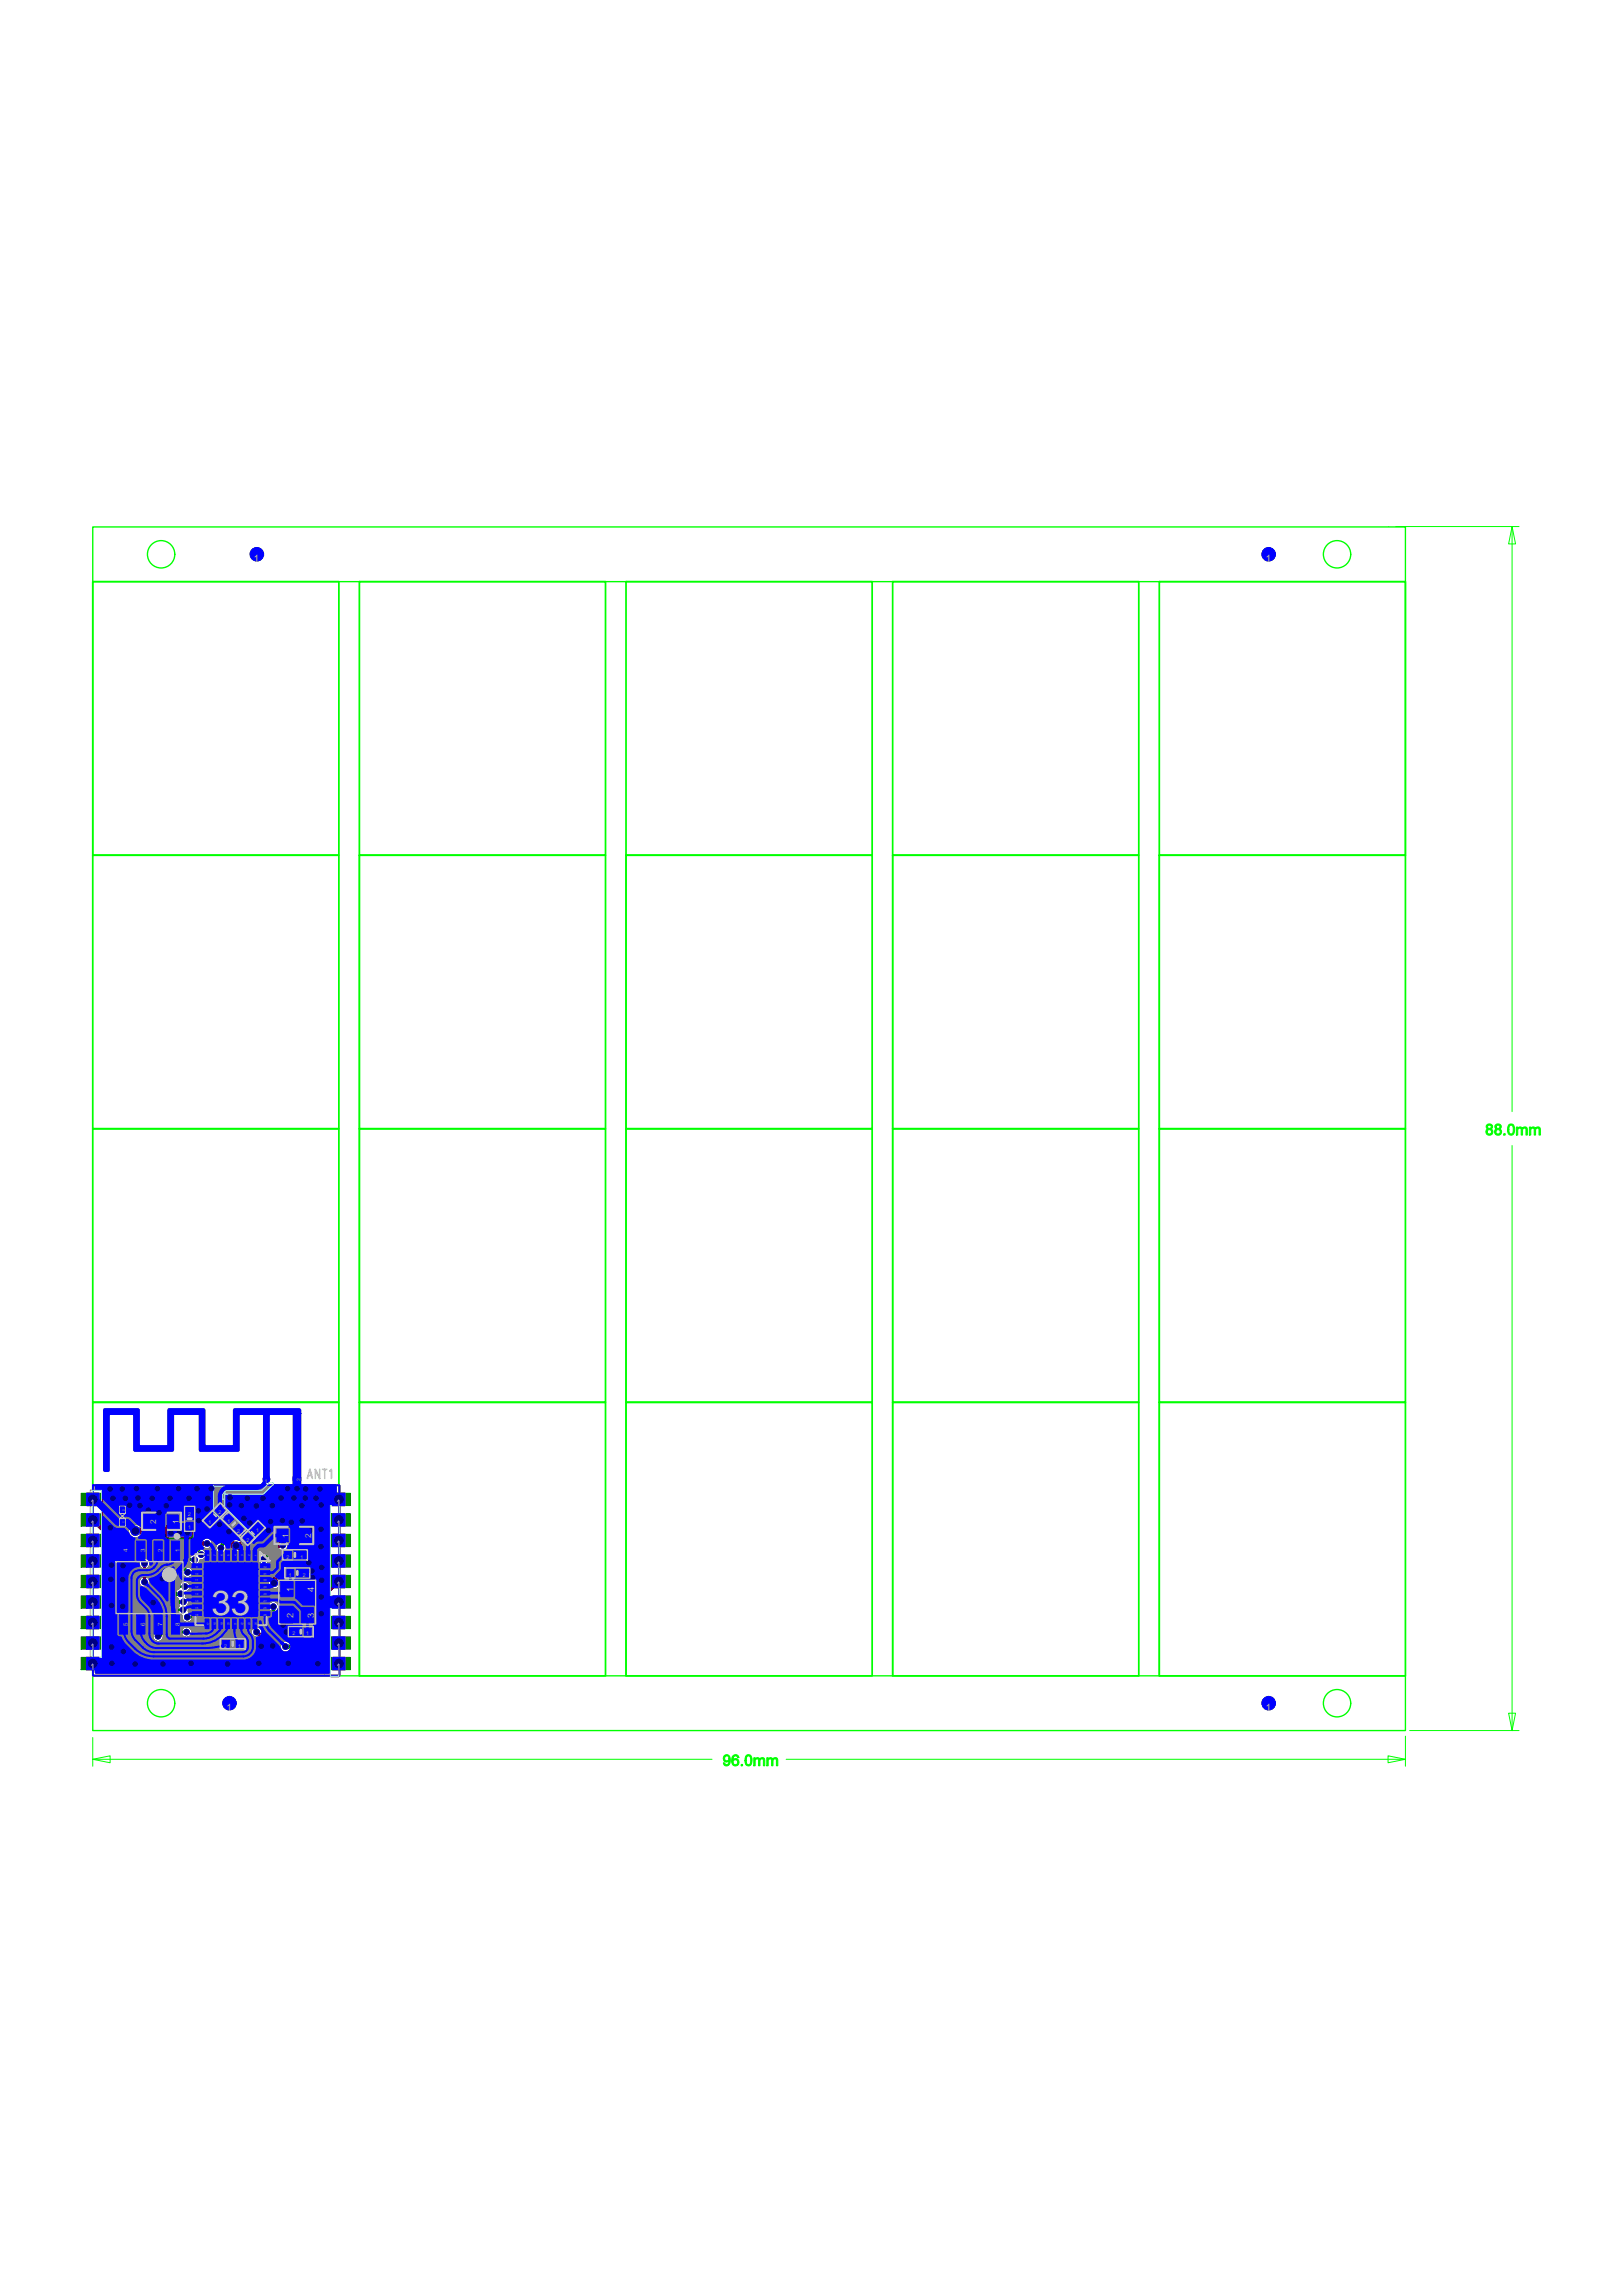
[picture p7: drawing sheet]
<svg xmlns="http://www.w3.org/2000/svg" width="210mm" height="297mm" viewBox="0 0 210 297" stroke-linecap="round" stroke-linejoin="round" font-family="sans-serif">
<defs><g id="words">
<text font-size="13.1" fill="#00f" x="14.9" y="209.6">U3</text>
<text font-size="10.1" fill="#00f" x="24.8" y="209.3">U2</text>
<text font-size="9.6" fill="#000080" x="13.3" y="190.5">ANT1</text>
<text font-size="6" fill="#00f" x="32.1" y="208.7" transform="rotate(-90 32.1 208.7)">U2x33</text>
<text font-size="5.8" fill="#c0c0c0" x="36" y="209.4">U1</text>
<text font-size="4.5" fill="#c0c0c0" x="27.4" y="208.9">33</text>
<g font-size="3.5" fill="#c0c0c0">
<text x="26.1" y="197.3">L1</text>
<text x="28.5" y="198.4">C4</text>
<text x="30.9" y="199.6">L2</text>
</g>
<text font-size="3.4" fill="#c0c0c0" x="23.8" y="197.7">C3</text>
<g font-size="3" fill="#000080">
<text x="13.1" y="197.4" transform="rotate(-90 13.1 197.4)">PIN14x1</text>
<text x="13.1" y="194.8" transform="rotate(-90 13.1 194.8)">PIN10x1</text>
<text x="44.9" y="197.4" transform="rotate(-90 44.9 197.4)">PIN5x1</text>
<text x="44.9" y="194.8" transform="rotate(-90 44.9 194.8)">PIN8x1</text>
<text x="13.1" y="202.7" transform="rotate(-90 13.1 202.7)">PIN2x1</text>
<text x="44.9" y="202.7" transform="rotate(-90 44.9 202.7)">PIN15x1</text>
<text x="44.9" y="200.1" transform="rotate(-90 44.9 200.1)">PIN6x1</text>
<text x="13.1" y="208.1" transform="rotate(-90 13.1 208.1)">PIN3x1</text>
<text x="44.9" y="208.1" transform="rotate(-90 44.9 208.1)">PIN18x1</text>
<text x="44.9" y="205.4" transform="rotate(-90 44.9 205.4)">PIN7x1</text>
<text x="13.1" y="213.4" transform="rotate(-90 13.1 213.4)">PIN4x1</text>
<text x="13.1" y="210.7" transform="rotate(-90 13.1 210.7)">PIN12x1</text>
<text x="44.9" y="213.4" transform="rotate(-90 44.9 213.4)">PIN16x1</text>
<text x="44.9" y="210.7" transform="rotate(-90 44.9 210.7)">PIN17x1</text>
<text x="13.1" y="216" transform="rotate(-90 13.1 216)">PIN9x1</text>
<text x="44.9" y="216" transform="rotate(-90 44.9 216)">PIN13x1</text>
</g>
<g font-size="3" fill="#00f">
<text x="13.1" y="200.1" transform="rotate(-90 13.1 200.1)">PIN1x1</text>
<text x="13.1" y="205.4" transform="rotate(-90 13.1 205.4)">PIN11x1</text>
</g>
<text font-size="2.6" fill="#c0c0c0" x="15.4" y="197.1">D1</text>
<g font-size="2.5" fill="#c0c0c0">
<text x="18.3" y="197.7">C5</text>
<text x="35.4" y="199.6">C6</text>
</g>
<g font-size="1.8" fill="#c0c0c0">
<text x="39.8" y="191.3">ANT1</text>
<text x="17" y="197.7">U3</text>
<text x="26.4" y="213.3">R3</text>
<text x="37.9" y="213.3">C2</text>
</g>
<g font-size="1.8" fill="#000080">
<text x="16.6" y="195.8">D1</text>
<text x="25.8" y="195.8">L1</text>
<text x="30.9" y="196.7">C4 L2</text>
<text x="37.2" y="197.3">C6</text>
<text x="39.8" y="202.7">C1</text>
<text x="32.8" y="212.7">U2</text>
<text x="35.7" y="211.6">U1</text>
</g>
<text font-size="1.8" fill="#00f" x="24.2" y="200.5">C3</text>
<text font-size="1.8" fill="#800000" x="35.2" y="201.8">R1</text>
<g font-size="1.6" fill="#000080">
<text x="10.5" y="194.6">PIN103V3</text>
<text x="10.5" y="199.9">PIN1</text>
<text x="10.5" y="202.5">PIN2IO12</text>
<text x="10.5" y="205.2">PIN11</text>
<text x="10.5" y="207.8">PIN3IO15</text>
<text x="10.5" y="205.2">PIN11IO13</text>
<text x="10.5" y="213.1">PIN4IO0</text>
<text x="10.5" y="215.8">PIN9GND</text>
</g>
<g font-size="1.6" fill="#00f">
<text x="10.5" y="197.2">PIN14EN C5</text>
<text x="37.7" y="209.9" transform="rotate(-90 37.7 209.9)">U1x2</text>
<text x="40.4" y="206.6" transform="rotate(-90 40.4 206.6)">U1x4</text>
</g>
<g font-size="1.5" fill="#c0c0c0">
<text x="36.5" y="201.7">R1</text>
<text x="36.8" y="204">C1</text>
<text x="28.4" y="213.2">R3</text>
<text x="37.2" y="211.6">C2</text>
</g>
<g font-size="1.4" fill="#00f">
<text x="20" y="197.6" transform="rotate(-90 20 197.6)">C5x2</text>
<text x="22.9" y="197.6" transform="rotate(-90 22.9 197.6)">C5x1</text>
<text x="37.1" y="199.5" transform="rotate(-90 37.1 199.5)">C6x1</text>
<text x="40" y="199.5" transform="rotate(-90 40 199.5)">C6x2</text>
</g>
<g font-size="1.4" fill="#000080">
<text x="39.2" y="194.6">GNDPIN8</text>
<text x="38.3" y="199.9">TOUTPIN6</text>
<text x="39.3" y="207.9">GNDPIN18</text>
<text x="40.1" y="205.2">IO5PIN7</text>
<text x="40.2" y="215.8">IO4PIN13</text>
</g>
<g font-size="1.3" fill="#c0c0c0">
<text x="32.9" y="72.7">1</text>
<text x="163.8" y="72.7">1</text>
<text x="29.3" y="221.3">1</text>
<text x="163.8" y="221.3">1</text>
</g>
<g font-size="1.3" fill="#00f">
<text x="27.6" y="197.3" transform="rotate(-90 27.6 197.3)">L1x1</text>
<text x="28.9" y="196" transform="rotate(-90 28.9 196)">L1x2</text>
<text x="30.1" y="197.2" transform="rotate(-90 30.1 197.2)">C4x1</text>
<text x="31.3" y="198.4" transform="rotate(-90 31.3 198.4)">C4x2</text>
<text x="33.8" y="198.3" transform="rotate(-90 33.8 198.3)">L2x1</text>
</g>
<g font-size="1.2" fill="#c0c0c0">
<text x="11.7" y="194.8">1</text>
<text x="11.7" y="197.5">1</text>
<text x="43.5" y="197.5">1</text>
<text x="43.5" y="194.8">1</text>
<text x="11.7" y="200.1">1</text>
<text x="11.7" y="202.8">1</text>
<text x="43.5" y="200.1">1</text>
<text x="43.5" y="202.8">1</text>
<text x="11.7" y="208.1">1</text>
<text x="11.7" y="205.5">1</text>
<text x="38" y="209.3" transform="rotate(-90 38 209.3)">2</text>
<text x="38" y="205.9" transform="rotate(-90 38 205.9)">1</text>
<text x="40.6" y="209.3" transform="rotate(-90 40.6 209.3)">3</text>
<text x="40.6" y="205.9" transform="rotate(-90 40.6 205.9)">4</text>
<text x="43.5" y="205.5">1</text>
<text x="43.5" y="208.1">1</text>
<text x="11.7" y="213.4">1</text>
<text x="11.7" y="210.8">1</text>
<text x="43.5" y="213.4">1</text>
<text x="43.5" y="210.8">1</text>
<text x="11.7" y="216.1">1</text>
<text x="43.5" y="216.1">1</text>
</g>
<g font-size="1.1" fill="#c0c0c0">
<text x="20.2" y="197.1" transform="rotate(-90 20.2 197.1)">2</text>
<text x="23.1" y="197.1" transform="rotate(-90 23.1 197.1)">1</text>
<text x="37.3" y="198.9" transform="rotate(-90 37.3 198.9)">1</text>
<text x="40.3" y="198.9" transform="rotate(-90 40.3 198.9)">2</text>
</g>
<g font-size="1.1" fill="#00f">
<text x="16.4" y="201.9" transform="rotate(-90 16.4 201.9)">U3x4</text>
<text x="23.1" y="201.9" transform="rotate(-90 23.1 201.9)">U3x1</text>
<text x="23.1" y="211.4" transform="rotate(-90 23.1 211.4)">U3x8</text>
</g>
<g font-size=".9" fill="#00f">
<text x="24.9" y="197.8" transform="rotate(-90 24.9 197.8)">C3x1</text>
<text x="24.9" y="196" transform="rotate(-90 24.9 196)">C3x2</text>
<text x="39.4" y="201.6" transform="rotate(-90 39.4 201.6)">R1x1</text>
<text x="39.7" y="204" transform="rotate(-90 39.7 204)">C1x2</text>
<text x="38.3" y="211.5" transform="rotate(-90 38.3 211.5)">C2x2</text>
</g>
<g font-size=".8" fill="#c0c0c0">
<text x="16.5" y="200.8" transform="rotate(-90 16.5 200.8)">4</text>
<text x="18.8" y="200.8" transform="rotate(-90 18.8 200.8)">3</text>
<text x="21" y="200.8" transform="rotate(-90 21 200.8)">2</text>
<text x="23.3" y="200.8" transform="rotate(-90 23.3 200.8)">1</text>
<text x="16.5" y="210.4" transform="rotate(-90 16.5 210.4)">5</text>
<text x="18.8" y="210.4" transform="rotate(-90 18.8 210.4)">6</text>
<text x="21" y="210.4" transform="rotate(-90 21 210.4)">7</text>
<text x="23.3" y="210.4" transform="rotate(-90 23.3 210.4)">8</text>
</g>
<g font-size=".7" fill="#c0c0c0">
<text x="34.3" y="191.8">1</text>
<text x="38.9" y="191.6" transform="rotate(-90 38.9 191.6)">2</text>
<text x="24.4" y="197.9">1</text>
<text x="24.4" y="196.1">2</text>
<text x="27" y="197.2">1</text>
<text x="28.3" y="195.9">2</text>
<text x="29.4" y="197">1</text>
<text x="30.7" y="198.3">2</text>
<text x="31.9" y="199.5">2</text>
<text x="33.2" y="198.2">1</text>
<text x="37.1" y="201.6">2</text>
<text x="37.4" y="204">1</text>
<text x="38.9" y="201.6">1</text>
<text x="39.2" y="204">2</text>
<text x="29" y="213.2">2</text>
<text x="30.8" y="213.2">1</text>
<text x="37.8" y="211.6">2</text>
<text x="39.6" y="211.6">1</text>
</g>
<g font-size=".5" fill="#00f">
<text x="16" y="197.3" transform="rotate(-90 16 197.3)">D1x1</text>
<text x="16" y="195.7" transform="rotate(-90 16 195.7)">D1x2</text>
</g>
<g font-size=".4" fill="#c0c0c0">
<text x="16.1" y="197.1" transform="rotate(-90 16.1 197.1)">1</text>
<text x="16.1" y="195.4" transform="rotate(-90 16.1 195.4)">2</text>
<text x="25.3" y="203.7">10</text>
<text x="25.4" y="202.8">9</text>
<text x="27.1" y="201.3" transform="rotate(-90 27.1 201.3)">8</text>
<text x="27.9" y="201.3" transform="rotate(-90 27.9 201.3)">7</text>
<text x="28.8" y="201.3" transform="rotate(-90 28.8 201.3)">6</text>
<text x="29.7" y="201.3" transform="rotate(-90 29.7 201.3)">5</text>
<text x="30.6" y="201.3" transform="rotate(-90 30.6 201.3)">4</text>
<text x="31.5" y="201.3" transform="rotate(-90 31.5 201.3)">3</text>
<text x="32.4" y="201.3" transform="rotate(-90 32.4 201.3)">2</text>
<text x="33.3" y="201.3" transform="rotate(-90 33.3 201.3)">1</text>
<text x="34.1" y="203.7">31</text>
<text x="34.1" y="202.8">32</text>
<text x="25.3" y="204.6">11</text>
<text x="25.3" y="205.5">12</text>
<text x="25.3" y="206.4">13</text>
<text x="25.3" y="207.3">14</text>
<text x="25.3" y="208.1">15</text>
<text x="25.3" y="209">16</text>
<text x="34.1" y="209">25</text>
<text x="34.1" y="208.1">26</text>
<text x="34.1" y="207.3">27</text>
<text x="34.1" y="206.4">28</text>
<text x="34.1" y="205.5">29</text>
<text x="34.1" y="204.6">30</text>
<text x="27.1" y="210.3" transform="rotate(-90 27.1 210.3)">17</text>
<text x="27.9" y="210.3" transform="rotate(-90 27.9 210.3)">18</text>
<text x="28.8" y="210.3" transform="rotate(-90 28.8 210.3)">19</text>
<text x="29.7" y="210.3" transform="rotate(-90 29.7 210.3)">20</text>
<text x="30.6" y="210.3" transform="rotate(-90 30.6 210.3)">21</text>
<text x="31.5" y="210.3" transform="rotate(-90 31.5 210.3)">22</text>
<text x="32.4" y="210.3" transform="rotate(-90 32.4 210.3)">23</text>
<text x="33.3" y="210.3" transform="rotate(-90 33.3 210.3)">24</text>
</g>
</g></defs>
<path d="M12 181.4h31.9v35.4h-31.9zM28.5 212h3.2v1.3h-3.2zM36.5 200.5h3.3v1.3h-3.3zM36.9 202.8h3.2v1.4h-3.2zM37.3 210.4h3.2v1.4h-3.2z" fill="none" stroke="#c0c0c0" stroke-width=".18"/>
<g fill="#00c0c0" stroke="#00c0c0" stroke-width=".13">
<path d="M13.3 193.5a.3 .3 0 0 1 .5 0 .3 .3 0 0 1-.1 .5 .35 .35 0 0 1 0 .6 .35 .35 0 0 1-.5-.3h.1a.23 .23 0 0 0 .3 .2 .23 .23 0 0 0 .2-.3 .23 .23 0 0 0-.3-.1v-.2a.18 .18 0 0 0 .2-.1 .18 .18 0 0 0-.2-.2 .18 .18 0 0 0-.2 .2h-.1zM14 193.4h.2l.4 1.1 .3-1.1h.2l-.4 1.2h-.2zM15.3 193.5a.3 .3 0 0 1 .5 0 .3 .3 0 0 1-.1 .5 .35 .35 0 0 1 0 .6 .35 .35 0 0 1-.5-.3h.1a.23 .23 0 0 0 .3 .2 .23 .23 0 0 0 .2-.3 .23 .23 0 0 0-.4-.1l.1-.2a.18 .18 0 0 0 .2-.1 .18 .18 0 0 0-.2-.2 .18 .18 0 0 0-.2 .2h-.1z"/>
<path d="M13.3 209.4h.1v1.1h-.1zM13.6 209.9a.6 .6 0 0 1 1.2 0 .6 .6 0 0 1-1.2 0zM13.9 209.6a.45 .45 0 0 0 0 .6 .45 .45 0 0 0 .6 .1 .45 .45 0 0 0 0-.6 .45 .45 0 0 0-.6-.1zM15 209.5a.37 .37 0 0 1 .6 0 .37 .37 0 0 1-.2 .6l-.3 .3h.5v.1h-.7v-.1l.5-.5a.21 .21 0 0 0-.1-.4 .21 .21 0 0 0-.3 .2h-.1z"/>
<path d="M40.4 214.7h.1v1.1h-.1zM40.8 215.2a.58 .58 0 0 1 1.1 0 .58 .58 0 0 1-1.1 0zM41 214.9a.45 .45 0 0 0 0 .6 .45 .45 0 0 0 .6 .1 .45 .45 0 0 0 .1-.6 .45 .45 0 0 0-.7-.1zM42.5 214.7h.1v.7h.1v.2h-.1v.2h-.1v-.2h-.6v-.2zM42.5 215l-.4 .4h.4z"/>
<path d="M39.5 201.4h.5a.32 .32 0 0 1 .4 .3 .32 .32 0 0 1-.3 .3l.4 .6h-.1l-.2-.3a.38 .38 0 0 0-.5-.2v.5h-.2zM39.7 201.5v.4h.4l.2-.1-.1-.2zM40.8 201.6a.45 .45 0 0 1 .4-.2 .45 .45 0 0 1 .3 .3h-.1a.23 .23 0 0 0-.3-.2 .23 .23 0 0 0-.2 .3h.1a.52 .52 0 0 1 .6 .5 .48 .48 0 0 1-.6 .3 .48 .48 0 0 1-.3-.4h.1a.28 .28 0 0 0 .3 .3 .28 .28 0 0 0 .3-.3l-.1-.1a.42 .42 0 0 1-.5-.5zM41.7 201.4h.9v.1h-.4v1.1h-.1v-1.1h-.4z"/>
<path d="M39.6 206.9a.55 .55 0 0 1 .9 .1l-.2 .1a.43 .43 0 0 0-.6-.2 .43 .43 0 0 0-.1 .7 .46 .46 0 0 0 .7 0v-.2h-.3v-.1h.5v.4a.62 .62 0 0 1-.9 0 .62 .62 0 0 1 0-.8zM40.7 206.7h.2l.5 .9v-.9h.2v1.2h-.2l-.5-.9v.9h-.2zM41.9 206.7h.4a.58 .58 0 0 1 .5 .6 .58 .58 0 0 1-.5 .6h-.4zM42 206.8v.9a.48 .48 0 0 0 .7-.4 .48 .48 0 0 0-.7-.5z"/>
<path d="M40.2 204.1h.2v1.1h-.2zM40.6 204.6a.6 .6 0 0 1 1.2 0 .6 .6 0 0 1-1.2 0zM40.9 204.3a.45 .45 0 0 0-.1 .6 .45 .45 0 0 0 .6 .1 .45 .45 0 0 0 .1-.6 .45 .45 0 0 0-.6-.1zM42 204.1h.6v.1h-.5v.3a.37 .37 0 0 1 .5 .2 .37 .37 0 0 1-.3 .5 .37 .37 0 0 1-.4-.3h.1a.25 .25 0 0 0 .4 .1 .25 .25 0 0 0 0-.4 .25 .25 0 0 0-.4 .1h-.1z"/>
<path d="M13.3 214.8a.55 .55 0 0 1 .9 .2h-.1a.43 .43 0 0 0-.6-.1 .43 .43 0 0 0-.1 .6 .46 .46 0 0 0 .7 .1v-.2h-.3v-.2h.5v.5a.62 .62 0 0 1-.9 0 .62 .62 0 0 1-.1-.9zM14.5 214.7h.2l.5 .8v-.8h.2v1.1h-.2l-.5-.8v.8h-.2zM15.6 214.7h.4a.58 .58 0 0 1 .6 .6 .58 .58 0 0 1-.5 .5h-.5zM15.8 214.8v.9a.48 .48 0 0 0 .6-.4 .48 .48 0 0 0-.6-.5z"/>
<path d="M39.6 209.4h1v.1h-.4v1h-.2v-1h-.4zM40.7 209.4h.2l.2 .4 .3-.4h.2l-.4 .5 .4 .6h-.1l-.4-.5-.3 .5h-.2l.4-.6zM41.8 209.4h.4a.58 .58 0 0 1 .5 .5 .58 .58 0 0 1-.5 .6h-.4zM42 209.5v.9a.48 .48 0 0 0 .6-.5 .48 .48 0 0 0-.6-.4z"/>
<path d="M39.4 193.6a.55 .55 0 0 1 .9 .2h-.2a.43 .43 0 0 0-.6-.2 .43 .43 0 0 0-.1 .7 .46 .46 0 0 0 .7 .1v-.3h-.3v-.1h.5v.4a.62 .62 0 0 1-.9 .1 .62 .62 0 0 1 0-.9zM40.5 193.4h.2l.6 .9v-.9h.1v1.2h-.1l-.6-.9v.9h-.2zM41.7 193.4h.4a.58 .58 0 0 1 .5 .6 .58 .58 0 0 1-.5 .6h-.4zM41.8 193.6v.9a.48 .48 0 0 0 .7-.5 .48 .48 0 0 0-.7-.4z"/>
<path d="M39.7 212h.5a.32 .32 0 0 1 .4 .3 .32 .32 0 0 1-.3 .4l.4 .5h-.2l-.1-.3a.38 .38 0 0 0-.5-.2v.5h-.2zM39.9 212.2v.3h.4l.1-.1v-.2zM40.8 212h.2l.3 .4 .2-.4h.2l-.3 .6 .4 .6h-.2l-.3-.5-.3 .5h-.2l.4-.6zM42 212h.4a.58 .58 0 0 1 .5 .6 .58 .58 0 0 1-.5 .6h-.4zM42.1 212.2v.9a.48 .48 0 0 0 .7-.5 .48 .48 0 0 0-.7-.4z"/>
<path d="M38.3 198.8h.9v.1h-.4v1h-.1v-1h-.4zM39.3 199.3a.6 .6 0 0 1 1.2 0 .6 .6 0 0 1-1.2 0zM39.6 199a.45 .45 0 0 0-.1 .6 .45 .45 0 0 0 .6 .1 .45 .45 0 0 0 .1-.6 .45 .45 0 0 0-.6-.1zM40.6 198.8h.2v.6a.3 .3 0 0 0 .3 .4 .3 .3 0 0 0 .3-.4v-.6h.1v.6a.45 .45 0 0 1-.4 .5 .45 .45 0 0 1-.5-.5zM41.7 198.8h.9v.1h-.4v1h-.1v-1h-.4z"/>
<path d="M39.3 196.1h.2v1.2h-.2zM39.7 196.7a.6 .6 0 0 1 1.2 0 .6 .6 0 0 1-1.2 0zM40 196.3a.45 .45 0 0 0-.1 .6 .45 .45 0 0 0 .6 .1 .45 .45 0 0 0 .1-.6 .45 .45 0 0 0-.6-.1zM41.1 196.4l.4-.3v1.2h-.1v-.9l-.3 .1zM42 196.2l.4-.1 .2 .3h-.1a.23 .23 0 0 0-.3-.2 .23 .23 0 0 0-.2 .3v.2a.36 .36 0 0 1 .5 0 .36 .36 0 0 1-.1 .6 .36 .36 0 0 1-.5-.3v-.6zM42 196.9a.25 .25 0 0 0 .5 0 .25 .25 0 0 0-.5 0z"/>
</g>
<path d="M28.5 212h3.2v1.3h-3.2zM36.5 200.5h3.3v1.3h-3.3zM36.9 202.8h3.2v1.4h-3.2zM37.3 210.4h3.2v1.4h-3.2z" fill="none" stroke="#ffad5b" stroke-width=".18"/>
<path d="M28.5 212h3.2v1.3h-3.2zM36.5 200.5h3.3v1.3h-3.3zM36.9 202.8h3.2v1.4h-3.2zM37.3 210.4h3.2v1.4h-3.2z" fill="none" stroke="#0ff" stroke-width=".18"/>
<path d="M29.8 193.8h11.8M14.2 215.3h27.4" fill="none" stroke="#0f0" stroke-width="1.1"/>
<path d="M14.2 197.8v17.3M41.7 193.8v21.3" fill="none" stroke="#0f0" stroke-width="1.2"/>
<path d="M28.5 212h3.2v1.3h-3.2zM36.5 200.5h3.3v1.3h-3.3zM36.9 202.8h3.2v1.4h-3.2zM37.3 210.4h3.2v1.4h-3.2z" fill="none" stroke="#f0f" stroke-width=".18"/>
<g fill="none" stroke="#0f0" stroke-width=".22">
<path d="M12 75.2h31.9v35.4h-31.9zM46.5 75.2h31.9v35.4h-31.9zM81 75.2h31.9v35.4h-31.9zM115.5 75.2h31.9v35.4h-31.9zM150 75.2h31.9v35.4h-31.9zM12 110.6h31.9v35.4h-31.9zM46.5 110.6h31.9v35.4h-31.9zM81 110.6h31.9v35.4h-31.9zM115.5 110.6h31.9v35.4h-31.9zM150 110.6h31.9v35.4h-31.9zM12 146h31.9v35.4h-31.9zM46.5 146h31.9v35.4h-31.9z"/>
<path d="M81 146h31.9v35.4h-31.9zM115.5 146h31.9v35.4h-31.9zM150 146h31.9v35.4h-31.9zM12 181.4h31.9v35.4h-31.9zM46.5 181.4h31.9v35.4h-31.9zM81 181.4h31.9v35.4h-31.9zM115.5 181.4h31.9v35.4h-31.9zM150 181.4h31.9v35.4h-31.9z"/>
</g>
<g fill="none" stroke="#0f0" stroke-width=".18">
<path d="M12 75.2h169.9M12 110.6v-42.4h169.9v42.4M46.5 110.6v106.2M81 110.6v106.2M115.5 110.6v106.2M150 110.6v106.2M12 216.8h169.9v7.1h-169.9z"/>
<circle cx="20.9" cy="71.7" r="1.77"/>
<circle cx="173" cy="71.7" r="1.77"/>
<circle cx="20.9" cy="220.3" r="1.77"/>
<circle cx="173" cy="220.3" r="1.77"/>
</g>
<g fill="none" stroke="#0f0" stroke-width=".13">
<path d="M179.7 68.1h.1M180.6 68.1h16M195.7 68.1l.4 2.3h-.9zM195.7 68.1v75.7M195.7 148.2v75.7M12 227.6l2.3-.4v.9zM12 224.8v3.7M12 227.6h80.1M12 223.9h.1M101.7 227.6h80.2M179.6 227.2l2.3 .4-2.3 .5zM181.5 223.9h.1"/>
<path d="M181.9 224.6v3.9M181.9 223.7h.1M182.4 223.9h14.2M195.2 221.6h.9l-.4 2.3z"/>
</g>
<g fill="#0f0" stroke="#0f0" stroke-width=".13">
<path d="M93.7 227.1a.5 .5 0 0 1 .6 0 .5 .5 0 0 1 .2 .6 .54 .54 0 0 1-.1 .6 .54 .54 0 0 1-.7 .1l-.1-.3h.2a.26 .26 0 0 0 .3 .2 .26 .26 0 0 0 .2-.3v-.2a.45 .45 0 0 1-.6 0 .45 .45 0 0 1 0-.7zM93.7 227.5a.3 .3 0 0 0 .6 0 .3 .3 0 0 0-.6 0zM94.8 227.2l.3-.2a.39 .39 0 0 1 .5 .4h-.2a.29 .29 0 0 0-.3-.2 .29 .29 0 0 0-.2 .3v.2a.46 .46 0 0 1 .6 0 .46 .46 0 0 1 .1 .6 .46 .46 0 0 1-.6 .1 .92 .92 0 0 1-.2-1.2zM94.9 228a.32 .32 0 0 0 .6 0 .32 .32 0 0 0-.6 0zM95.9 228.3h.2v.1h-.2zM96.6 227.1a.46 .46 0 0 1 .5 0 .46 .46 0 0 1 .2 .4v.5a.46 .46 0 0 1-.5 .5 .46 .46 0 0 1-.4-.6l.1-.6zM96.7 227.3h-.1a.97 .97 0 0 0 .2 1 .46 .46 0 0 0 .3-.7v-.3a.24 .24 0 0 0-.4 0zM97.5 227.4h.2v.2l.2-.2h.2l.2 .2a.34 .34 0 0 1 .4-.2 .34 .34 0 0 1 .3 .3v.7h-.2v-.7l-.2-.2-.2 .2-.1 .7h-.1v-.7l-.2-.2a.29 .29 0 0 0-.3 .4v.5h-.2zM99.2 227.4h.2v.2l.2-.2h.2l.2 .2a.34 .34 0 0 1 .4-.2 .34 .34 0 0 1 .3 .3v.7h-.2v-.7l-.2-.2-.2 .2-.1 .7h-.1v-.7l-.2-.2a.29 .29 0 0 0-.3 .4v.5h-.2z"/>
<path d="M192.4 145.5a.39 .39 0 0 1 .6 0 .39 .39 0 0 1 0 .5l-.1 .1a.43 .43 0 0 1 .2 .6 .43 .43 0 0 1-.7 0 .43 .43 0 0 1 .1-.6l-.2-.3zM192.5 145.8a.25 .25 0 0 0 .5 0 .25 .25 0 0 0-.5 0zM192.5 146.4a.28 .28 0 0 0 .5 0 .28 .28 0 0 0-.5 0zM193.6 145.5a.39 .39 0 0 1 .5 0 .39 .39 0 0 1 .1 .5l-.1 .1a.43 .43 0 0 1 .1 .6 .43 .43 0 0 1-.7 0 .43 .43 0 0 1 .2-.6l-.3-.3zM193.6 145.8a.25 .25 0 0 0 .5 0 .25 .25 0 0 0-.5 0zM193.6 146.4a.28 .28 0 0 0 .5 0 .28 .28 0 0 0-.5 0zM194.6 146.7h.2v.1h-.2zM195.3 145.5a.46 .46 0 0 1 .5 0 .46 .46 0 0 1 .2 .4v.5a.46 .46 0 0 1-.5 .5 .46 .46 0 0 1-.4-.6v-.6zM195.3 145.7a.97 .97 0 0 0 .1 1 .46 .46 0 0 0 .4-.7v-.3a.25 .25 0 0 0-.5 0zM196.2 145.8h.2v.2l.2-.2h.2l.2 .2a.34 .34 0 0 1 .4-.2 .34 .34 0 0 1 .3 .3v.7h-.2v-.7l-.2-.2-.2 .2-.1 .7h-.1v-.7l-.2-.2a.29 .29 0 0 0-.3 .4v.5h-.2zM197.9 145.8h.2v.2l.2-.2h.2l.2 .2a.34 .34 0 0 1 .4-.2 .34 .34 0 0 1 .2 .3v.7h-.1v-.7l-.2-.2-.3 .2v.7h-.2v-.7l-.1-.2a.29 .29 0 0 0-.3 .4v.5h-.2z"/>
<circle cx="17.5" cy="215.3" r=".29"/>
<circle cx="24.7" cy="215.2" r=".29"/>
<circle cx="21.1" cy="215.3" r=".29"/>
<circle cx="33.5" cy="215.2" r=".29"/>
<circle cx="29.4" cy="215.3" r=".29"/>
<circle cx="37.3" cy="215.2" r=".29"/>
<circle cx="36.9" cy="213" r=".29"/>
<circle cx="35.3" cy="212.9" r=".29"/>
<circle cx="40.4" cy="203.2" r=".29"/>
<circle cx="41.6" cy="202.8" r=".29"/>
<circle cx="36.5" cy="196.7" r=".29"/>
<circle cx="41.5" cy="197.8" r=".29"/>
<circle cx="19.7" cy="193.8" r=".29"/>
<circle cx="18.1" cy="194.8" r=".29"/>
<circle cx="17.8" cy="193.8" r=".29"/>
<circle cx="22" cy="193.8" r=".29"/>
<circle cx="21.5" cy="194.8" r=".29"/>
<circle cx="24.5" cy="193.8" r=".29"/>
<circle cx="31.2" cy="194.8" r=".29"/>
<circle cx="29.8" cy="193.7" r=".29"/>
<circle cx="33.2" cy="194.8" r=".29"/>
<circle cx="32" cy="193.8" r=".29"/>
<circle cx="38" cy="193.8" r=".29"/>
<circle cx="34" cy="193.8" r=".29"/>
<circle cx="36.4" cy="193.8" r=".29"/>
<circle cx="35.2" cy="194.8" r=".29"/>
<circle cx="41.4" cy="192.6" r=".29"/>
</g>
<path d="M14.1 206.8v1.2l.1 .1h6.7l1.3-1.3zM12.4 192.2l.1 .4h1.5l.1 .2v7.1h8.6l.4 .2 1.2 1.1h.5l.4-.2v-2.8l.1-.2 2.7-2.8 .2-.1h13.6l.2-.4 1.5-.1v-2.4l-.1-.1zM16.6 198.1a.95 .95 0 0 1 1.9 0 .95 .95 0 0 1-1.9 0zM21.6 197.8a.93 .93 0 0 1 1.1 0 .97 .97 0 0 1 1.1 0 .75 .75 0 0 1 1 0 .75 .75 0 0 1 0 1.1 .75 .75 0 0 1-1.1 0 .94 .94 0 0 1-1.1 0 .74 .74 0 0 1-1-.1 .74 .74 0 0 1 0-1zM37.3 199.6a.93 .93 0 0 1-.3 1h4.8l.1-.1-.1-1zM14.1 201.8v3.1l3.9 .1a.78 .78 0 0 1 .7-1.1 .78 .78 0 0 1 .7 1.1h2.6l1.4-.3a.77 .77 0 0 1 1.2 .2 .77 .77 0 0 1-.5 1.1l-.1 .5a.89 .89 0 0 1 .3 1.3l.1 .7 .3 .1 .5 .1 .2 .1 4.6 4.6h6.2l.1-.7-1.3-1.4-.2-.2v-2.5l-.1-.4a.74 .74 0 0 1 .7-1.1 .74 .74 0 0 1 .6 1.1l-.1 .4v2.1l.9 .9h3.7l1.4-1.4v-2.2l1.6-.1v-1.3h-1.5l-.1-.1-.1-4.8h-6.8a.75 .75 0 0 1-.8 .7 .75 .75 0 0 1-.7-.7 .75 .75 0 0 1 .6-.7l.5-.4h1.5a1.31 1.31 0 0 1-.2-1l-4.5-.1a.87 .87 0 0 1-.7 1.3 .87 .87 0 0 1-1-1l-.4 .3a.75 .75 0 0 1-.9 .9 .75 .75 0 0 1-.3-1.3l.2-.3a3.1 3.1 0 0 1 2-1.1h11.5h.1v-1.9l-.2-.2h-13.1l-2.3 2.3v.5a.79 .79 0 0 1 1 .2 .79 .79 0 0 1 .1 1 1.01 1.01 0 0 1-1.1 .1v.1a.81 .81 0 0 1 .4 .9 .81 .81 0 0 1-.8 .6 .74 .74 0 0 1-1.2 .4l-.6 .1 .4 .3a.74 .74 0 0 1 .3 1.2 .74 .74 0 0 1-1.2-.3l-.3-.3-1.5-1.5h-2.5a.88 .88 0 0 1-.6 1.2 .82 .82 0 0 1-.6-1.2zM32.5 211.1a.74 .74 0 0 1 1.4 0 .74 .74 0 0 1-1.4 0zM34.6 204.8a.85 .85 0 0 1 1.7 0 .85 .85 0 0 1-1.7 0zM14.9 211.2l-.8 .8v2.5l-1.7 .1v1.8h29.4h.1v-1.5l-.4-.4h-11.8l-.3-.1-4.6-4.6a.82 .82 0 0 1-1 0 .82 .82 0 0 1-.3-.8l-.2-.1-1.7 1.7h1.8l.3-.1a.74 .74 0 0 1 1.2 .6 .74 .74 0 0 1-1.2 .7l-.3-.1h-1.6a.73 .73 0 0 0-.8 .5 .76 .76 0 0 1-1 0 .76 .76 0 0 1-.2-1z" fill="#008000" stroke="#008000" stroke-width=".22"/>
<g fill="none" stroke="#008000" stroke-width=".13">
<path d="M16.6 193.8h.1M18.5 194.8h.1M19.3 193.8h.1M19.7 194.2h.1M20 193.8h.1M21.2 194.8h.1M21.5 194.5h.1M21.6 193.8h.1M21.9 194.8h.1M22 194.2h.1M22.3 193.8h.1M24.1 193.8h.1"/>
<path d="M24.8 193.8h.1M31.2 194.4h.1M31.6 193.8h.1M32 194.2h.1M32.4 193.8h.1M33.2 194.5h.1M33.7 193.8h.1M34 194.2h.1M34.4 193.8h.1M35.2 194.4h.1M35.6 194.8h.1M36.2 196.7h.1"/>
<path d="M36.4 194.1h.1M36.5 196.4h.1M38 194.1h.1M38.7 194.8h.1M39.1 195.1h.1M41 192.6h.1M41.4 192.3h.1M41.5 198.2h.1M41.5 197.5h.1M17.5 215.6h.1M17.5 214.9h.1M17.8 215.3h.1"/>
<path d="M20.7 215.3h.1M21.1 215.6h.1M21.1 214.9h.1M21.4 215.3h.1M24.4 215.2h.1M24.7 215.5h.1M24.7 214.8h.1M25.1 215.2h.1M29.1 215.3h.1M29.4 215.6h.1M29.4 214.9h.1M29.8 215.3h.1"/>
<path d="M33.1 215.2h.1M33.5 215.5h.1M33.5 214.8h.1M33.8 213.3h.1M33.8 215.2h.1M35.3 213.3h.1M37 215.2h.1M37.3 215.5h.1M37.3 214.8h.1M37.7 215.2h.1M41.6 209.1h.1"/>
</g>
<path d="M12 192.1h31.9v24.7h-31.9z" fill="none" stroke="#008000" stroke-width=".22"/>
<path d="M11.7 192.8h2.3v21.7h-2.3zM42 194.8h1.9v11.7h-1.9zM42 208h1.8v8.8h-1.8z" fill="none" stroke="#ff6060" stroke-width=".13"/>
<path d="M43.9 196.6h-1l-1-1h-13.5l-2.6 2.6M24.2 209.2h.8l4.8 4.8h11.9l1.3 1.2h.9M35.4 207.9v3.1l1.2 1.1h4.1l2.2-2.2h1M41.9 201.2h-7.2l-.5 .5M43.9 212.6h-.8l-.5 .4h-5.7" fill="none" stroke="#008000" stroke-width=".35"/>
<path d="M30.3 198.9h13.2l.4 .4" fill="none" stroke="#008000" stroke-width=".45"/>
<path d="M37.1 212.9l.6 .1-.6 .2 .4-.2z" fill="#008000" stroke="#008000" stroke-width=".35"/>
<g fill="#008000" stroke="#008000" stroke-width=".13">
<circle cx="17.5" cy="215.3" r=".35"/>
<circle cx="24.7" cy="215.2" r=".35"/>
<circle cx="21.1" cy="215.3" r=".35"/>
<circle cx="33.5" cy="215.2" r=".35"/>
<circle cx="29.4" cy="215.3" r=".35"/>
<circle cx="37.3" cy="215.2" r=".35"/>
<circle cx="36.9" cy="213" r=".35"/>
<circle cx="33.8" cy="213" r=".35"/>
<circle cx="35.3" cy="212.9" r=".35"/>
<circle cx="40.4" cy="203.2" r=".35"/>
<circle cx="41.6" cy="202.8" r=".35"/>
<circle cx="36.5" cy="196.7" r=".35"/>
<circle cx="41.5" cy="197.8" r=".35"/>
<circle cx="16.2" cy="193.8" r=".35"/>
<circle cx="19.7" cy="193.8" r=".35"/>
<circle cx="18.1" cy="194.8" r=".35"/>
<circle cx="17.8" cy="193.8" r=".35"/>
<circle cx="22" cy="193.8" r=".35"/>
<circle cx="21.5" cy="194.8" r=".35"/>
<circle cx="24.5" cy="193.8" r=".35"/>
<circle cx="26.9" cy="193.8" r=".35"/>
<circle cx="31.2" cy="194.8" r=".35"/>
<circle cx="29.8" cy="193.7" r=".35"/>
<circle cx="33.2" cy="194.8" r=".35"/>
<circle cx="32" cy="193.8" r=".35"/>
<circle cx="38" cy="193.8" r=".35"/>
<circle cx="34" cy="193.8" r=".35"/>
<circle cx="36.4" cy="193.8" r=".35"/>
<circle cx="35.2" cy="194.8" r=".35"/>
<circle cx="41.4" cy="192.6" r=".35"/>
<circle cx="39.1" cy="194.8" r=".35"/>
</g>
<path d="M12.4 192.2v.4h.8l.1 .2v4.3l2 2 1.9-.1a.97 .97 0 0 1-.6-1.3 .97 .97 0 0 1 1.4-.5h3.1l.5-.2h3.2l.3 .1 .2 .2h1.5a5.4 5.4 0 0 1 3.1 1.5l.4 .3 .7 .1h5.6a.77 .77 0 0 1 .7 .9 .77 .77 0 0 1-1 .6v4a.83 .83 0 0 1-.8 .9 .83 .83 0 0 1-.9-.9v-2.3a.8 .8 0 0 1-.9-.1 .8 .8 0 0 1-.2-.9 .96 .96 0 0 1 .9-.5l-.1-.1h-3.9l-1-.4a.78 .78 0 0 1-1.2 .5 .78 .78 0 0 1 0-1.3l-.8-.4a.81 .81 0 0 1-.1 1 .81 .81 0 0 1-.9 .2h-.1a.81 .81 0 0 1 .4 .9 .81 .81 0 0 1-.8 .6 .74 .74 0 0 1-.9 .6 .74 .74 0 0 1-.6-.8 .74 .74 0 0 1 .9-.7 .86 .86 0 0 1 .5-.6v-.1h-10.9l-.3-.2-1.2-1.2h-.1v15.5l-.1 .1-.8 .1v1.8h30.3l-.1-5.5-1.7 1.6h-3.3a.88 .88 0 0 1-.7 1.3 .82 .82 0 0 1-.6-1.3h-2l-1.2-.6a.74 .74 0 0 1-.5-1.2 .74 .74 0 0 1 1.3 .2l.2 .3 .4 .2h6l1.4-1.4v-4l.2-.4 .6-.6v-10.2l.1-.1 .7-.1v-2.4zM18.2 201.7a.74 .74 0 0 1 1 0 .74 .74 0 0 1 .1 1l-.1 .4v.8l.1 .4a.74 .74 0 0 1-.6 1.1 .74 .74 0 0 1-.6-1.1l.1-.4v-.8l-.1-.4a.74 .74 0 0 1 .1-1zM19.7 211.7a.75 .75 0 0 1 1.5 0 .75 .75 0 0 1-1.5 0zM23.5 203.4a.75 .75 0 0 1 1.5 0 .75 .75 0 0 1-1.5 0zM23.5 204.7a.76 .76 0 0 1 1.1 .3 .76 .76 0 0 1-.5 1l-.1 .5a.89 .89 0 0 1 .3 1.3l.1 .6a.75 .75 0 0 1 .4 1.3 .75 .75 0 0 1-1.3-.4v-.3a.87 .87 0 0 1-.3-1.3 .83 .83 0 0 1-.1-.8 .8 .8 0 0 1-.5-.8 .8 .8 0 0 1 .6-.7v-.3zM23.4 211.1a.75 .75 0 0 1 1.5 0 .75 .75 0 0 1-1.5 0zM34.6 207.9a.75 .75 0 0 1 1.5 0 .75 .75 0 0 1-1.5 0z" fill="#800000" stroke="#800000" stroke-width=".22"/>
<g fill="none" stroke="#800000" stroke-width=".13">
<path d="M16.6 193.8h.1M18.5 194.8h.1M19.3 193.8h.1M19.7 194.2h.1M20 193.8h.1M21.2 194.8h.1M21.5 194.5h.1M21.6 193.8h.1M21.9 194.8h.1M22 194.2h.1M22.3 193.8h.1M24.1 193.8h.1"/>
<path d="M24.8 193.8h.1M31.2 194.4h.1M31.6 193.8h.1M32 194.2h.1M32.4 193.8h.1M33.2 194.5h.1M33.7 193.8h.1M34 194.2h.1M34.4 193.8h.1M35.2 194.4h.1M35.6 194.8h.1M36.2 196.7h.1"/>
<path d="M36.4 194.1h.1M36.5 196.4h.1M38 194.1h.1M38.7 194.8h.1M39.1 195.1h.1M41 192.6h.1M41.4 192.3h.1M41.5 198.2h.1M41.5 197.5h.1M17.5 215.6h.1M17.5 214.9h.1M17.8 215.3h.1"/>
<path d="M20.7 215.3h.1M21.1 215.6h.1M21.1 214.9h.1M21.4 215.3h.1M24.4 215.2h.1M24.7 215.5h.1M24.7 214.8h.1M25.1 215.2h.1M29.1 215.3h.1M29.4 215.6h.1M29.4 214.9h.1M29.8 215.3h.1"/>
<path d="M33.1 215.2h.1M33.5 215.5h.1M33.5 214.8h.1M33.8 213.3h.1M33.8 215.2h.1M35.3 213.3h.1M37 215.2h.1M37.3 215.5h.1M37.3 214.8h.1M37.7 215.2h.1M41.6 209.1h.1"/>
</g>
<path d="M12 192.1h31.9v24.7h-31.9z" fill="none" stroke="#800000" stroke-width=".22"/>
<path d="M26.8 198.1a4.2 4.2 0 0 1 2.3 1.2" fill="none" stroke="#800000" stroke-width=".88"/>
<path d="M42.5 206v4.2l-1.8 1.8h-6.3" fill="none" stroke="#800000" stroke-width=".35"/>
<g fill="#800000" stroke="#800000" stroke-width=".13">
<circle cx="17.5" cy="215.3" r=".35"/>
<circle cx="24.7" cy="215.2" r=".35"/>
<circle cx="21.1" cy="215.3" r=".35"/>
<circle cx="33.5" cy="215.2" r=".35"/>
<circle cx="29.4" cy="215.3" r=".35"/>
<circle cx="37.3" cy="215.2" r=".35"/>
<circle cx="36.9" cy="213" r=".35"/>
<circle cx="33.8" cy="213" r=".35"/>
<circle cx="35.3" cy="212.9" r=".35"/>
<circle cx="40.4" cy="203.2" r=".35"/>
<circle cx="41.6" cy="202.8" r=".35"/>
<circle cx="36.5" cy="196.7" r=".35"/>
<circle cx="41.5" cy="197.8" r=".35"/>
<circle cx="16.2" cy="193.8" r=".35"/>
<circle cx="19.7" cy="193.8" r=".35"/>
<circle cx="18.1" cy="194.8" r=".35"/>
<circle cx="17.8" cy="193.8" r=".35"/>
<circle cx="22" cy="193.8" r=".35"/>
<circle cx="21.5" cy="194.8" r=".35"/>
<circle cx="24.5" cy="193.8" r=".35"/>
<circle cx="26.9" cy="193.8" r=".35"/>
<circle cx="31.2" cy="194.8" r=".35"/>
<circle cx="29.8" cy="193.7" r=".35"/>
<circle cx="33.2" cy="194.8" r=".35"/>
<circle cx="32" cy="193.8" r=".35"/>
<circle cx="38" cy="193.8" r=".35"/>
<circle cx="34" cy="193.8" r=".35"/>
<circle cx="36.4" cy="193.8" r=".35"/>
<circle cx="35.2" cy="194.8" r=".35"/>
<circle cx="41.4" cy="192.6" r=".35"/>
<circle cx="39.1" cy="194.8" r=".35"/>
</g>
<g fill="#f00" stroke="#f00" stroke-width=".13">
<circle cx="17.5" cy="215.3" r=".29"/>
<circle cx="24.7" cy="215.2" r=".29"/>
<circle cx="21.1" cy="215.3" r=".29"/>
<circle cx="33.5" cy="215.2" r=".29"/>
<circle cx="29.4" cy="215.3" r=".29"/>
<circle cx="37.3" cy="215.2" r=".29"/>
<circle cx="36.9" cy="213" r=".29"/>
<circle cx="35.3" cy="212.9" r=".29"/>
<circle cx="40.4" cy="203.2" r=".29"/>
<circle cx="41.6" cy="202.8" r=".29"/>
<circle cx="36.5" cy="196.7" r=".29"/>
<circle cx="41.5" cy="197.8" r=".29"/>
<circle cx="19.7" cy="193.8" r=".29"/>
<circle cx="18.1" cy="194.8" r=".29"/>
<circle cx="17.8" cy="193.8" r=".29"/>
<circle cx="22" cy="193.8" r=".29"/>
<circle cx="21.5" cy="194.8" r=".29"/>
<circle cx="24.5" cy="193.8" r=".29"/>
<circle cx="31.2" cy="194.8" r=".29"/>
<circle cx="29.8" cy="193.7" r=".29"/>
<circle cx="33.2" cy="194.8" r=".29"/>
<circle cx="32" cy="193.8" r=".29"/>
<circle cx="38" cy="193.8" r=".29"/>
<circle cx="34" cy="193.8" r=".29"/>
<circle cx="36.4" cy="193.8" r=".29"/>
<circle cx="35.2" cy="194.8" r=".29"/>
<circle cx="41.4" cy="192.6" r=".29"/>
</g>
<path d="M12.4 192.2v.4h.9l.1 .2v21.6l-.1 .1-.9 .1v1.8h30.2v-8.4l.1-.1h.8v-1.3h-.8l-.1-.1v-11.7l.1-.1 .8-.1v-2.4zM16.6 198.1a.95 .95 0 0 1 1.9 0 .95 .95 0 0 1-1.9 0zM18 202.3a.74 .74 0 0 1 1.4 0 .74 .74 0 0 1-1.4 0zM18 204.7a.74 .74 0 0 1 1.4 0 .74 .74 0 0 1-1.4 0zM19.7 211.7a.75 .75 0 0 1 1.5 0 .75 .75 0 0 1-1.5 0zM21.5 197.3h3.4l.2 .4-.1 1.3-.4 .3-3.1-.1-.3-.4v-1.1zM26.1 199.7a.74 .74 0 0 1 1.4 0 .74 .74 0 0 1-1.4 0zM24.7 201.2l.5-.1a.77 .77 0 0 1 .9-.7 .77 .77 0 0 1 .7 .8 .77 .77 0 0 1-.9 .7 .74 .74 0 0 1-1.1 .5 .74 .74 0 0 1-.1-1.2zM23.5 203.4a.75 .75 0 0 1 1.5 0 .75 .75 0 0 1-1.5 0zM23.5 204.7a.76 .76 0 0 1 1.1 .3 .76 .76 0 0 1-.5 1l-.1 .5a.89 .89 0 0 1 .3 1.3l.1 .6a.75 .75 0 0 1 .4 1.3 .75 .75 0 0 1-1.3-.4v-.3a.87 .87 0 0 1-.3-1.3 .83 .83 0 0 1-.1-.8 .8 .8 0 0 1-.5-.8 .8 .8 0 0 1 .6-.7v-.3zM23.4 211.1a.75 .75 0 0 1 1.5 0 .75 .75 0 0 1-1.5 0zM27.9 200.3a.74 .74 0 0 1 1.4 0 .74 .74 0 0 1-1.4 0zM29.7 200a.85 .85 0 0 1 1.7 0 .85 .85 0 0 1-1.7 0zM33.4 201.7a.75 .75 0 0 1 1.5 0 .75 .75 0 0 1-1.5 0zM32.5 211.1a.74 .74 0 0 1 1.4 0 .74 .74 0 0 1-1.4 0zM35.9 199.9a.74 .74 0 0 1 1.4 0 .74 .74 0 0 1-1.4 0zM34.6 204.8a.85 .85 0 0 1 1.7 0 .85 .85 0 0 1-1.7 0zM34.6 207.9a.75 .75 0 0 1 1.5 0 .75 .75 0 0 1-1.5 0zM36.2 213a.75 .75 0 0 1 1.5 0 .75 .75 0 0 1-1.5 0z" fill="#808080" stroke="#808080" stroke-width=".22"/>
<g fill="none" stroke="#808080" stroke-width=".13">
<path d="M16.6 193.8h.1M18.5 194.8h.1M19.3 193.8h.1M19.7 194.2h.1M20 193.8h.1M21.2 194.8h.1M21.5 194.5h.1M21.6 193.8h.1M21.9 194.8h.1M22 194.2h.1M22.3 193.8h.1M24.1 193.8h.1"/>
<path d="M24.8 193.8h.1M31.2 194.4h.1M31.6 193.8h.1M32 194.2h.1M32.4 193.8h.1M33.2 194.5h.1M33.7 193.8h.1M34 194.2h.1M34.4 193.8h.1M35.2 194.4h.1M35.6 194.8h.1M36.2 196.7h.1"/>
<path d="M36.4 194.1h.1M36.5 196.4h.1M38 194.1h.1M38.7 194.8h.1M39.1 195.1h.1M41 192.6h.1M41.4 192.3h.1M41.5 198.2h.1M41.5 197.5h.1M17.5 215.6h.1M17.5 214.9h.1M17.8 215.3h.1"/>
<path d="M20.7 215.3h.1M21.1 215.6h.1M21.1 214.9h.1M21.4 215.3h.1M24.4 215.2h.1M24.7 215.5h.1M24.7 214.8h.1M25.1 215.2h.1M29.1 215.3h.1M29.4 215.6h.1M29.4 214.9h.1M29.8 215.3h.1"/>
<path d="M33.1 215.2h.1M33.5 215.5h.1M33.5 214.8h.1M33.8 213.3h.1M33.8 215.2h.1M35.3 213.3h.1M37 215.2h.1M37.3 215.5h.1M37.3 214.8h.1M37.7 215.2h.1M41.6 209.1h.1"/>
</g>
<path d="M12 192.1h31.9v24.7h-31.9z" fill="none" stroke="#808080" stroke-width=".22"/>
<path d="M12 192.8h1.3v21.6h-1.3zM42.7 194.8h1.2v11.7h-1.2zM42.7 208h1.2v8.9h-1.2z" fill="none" stroke="#ff0080" stroke-width=".13"/>
<g fill="#808080" stroke="#808080" stroke-width=".13">
<circle cx="17.5" cy="215.3" r=".35"/>
<circle cx="24.7" cy="215.2" r=".35"/>
<circle cx="21.1" cy="215.3" r=".35"/>
<circle cx="33.5" cy="215.2" r=".35"/>
<circle cx="29.4" cy="215.3" r=".35"/>
<circle cx="37.3" cy="215.2" r=".35"/>
<circle cx="36.9" cy="213" r=".35"/>
<circle cx="33.8" cy="213" r=".35"/>
<circle cx="35.3" cy="212.9" r=".35"/>
<circle cx="40.4" cy="203.2" r=".35"/>
<circle cx="41.6" cy="202.8" r=".35"/>
<circle cx="36.5" cy="196.7" r=".35"/>
<circle cx="41.5" cy="197.8" r=".35"/>
<circle cx="16.2" cy="193.8" r=".35"/>
<circle cx="19.7" cy="193.8" r=".35"/>
<circle cx="18.1" cy="194.8" r=".35"/>
<circle cx="17.8" cy="193.8" r=".35"/>
<circle cx="22" cy="193.8" r=".35"/>
<circle cx="21.5" cy="194.8" r=".35"/>
<circle cx="24.5" cy="193.8" r=".35"/>
<circle cx="26.9" cy="193.8" r=".35"/>
<circle cx="31.2" cy="194.8" r=".35"/>
<circle cx="29.8" cy="193.7" r=".35"/>
<circle cx="33.2" cy="194.8" r=".35"/>
<circle cx="32" cy="193.8" r=".35"/>
<circle cx="38" cy="193.8" r=".35"/>
<circle cx="34" cy="193.8" r=".35"/>
<circle cx="36.4" cy="193.8" r=".35"/>
<circle cx="35.2" cy="194.8" r=".35"/>
<circle cx="41.4" cy="192.6" r=".35"/>
<circle cx="39.1" cy="194.8" r=".35"/>
</g>
<g fill="#000" stroke="#000" stroke-width=".13">
<circle cx="17.8" cy="193.8" r=".29"/>
<circle cx="18.1" cy="194.8" r=".29"/>
<circle cx="19.7" cy="193.8" r=".29"/>
<circle cx="21.5" cy="194.8" r=".29"/>
<circle cx="22" cy="193.8" r=".29"/>
<circle cx="24.5" cy="193.8" r=".29"/>
<circle cx="29.8" cy="193.7" r=".29"/>
<circle cx="31.2" cy="194.8" r=".29"/>
<circle cx="32" cy="193.8" r=".29"/>
<circle cx="33.2" cy="194.8" r=".29"/>
<circle cx="34" cy="193.8" r=".29"/>
<circle cx="35.2" cy="194.8" r=".29"/>
<circle cx="36.4" cy="193.8" r=".29"/>
<circle cx="36.5" cy="196.7" r=".29"/>
<circle cx="38" cy="193.8" r=".29"/>
<circle cx="41.4" cy="192.6" r=".29"/>
<circle cx="41.5" cy="197.8" r=".29"/>
<circle cx="17.5" cy="215.3" r=".29"/>
<circle cx="21.1" cy="215.3" r=".29"/>
<circle cx="24.7" cy="215.2" r=".29"/>
<circle cx="29.4" cy="215.3" r=".29"/>
<circle cx="33.5" cy="215.2" r=".29"/>
<circle cx="35.3" cy="212.9" r=".29"/>
<circle cx="36.9" cy="213" r=".29"/>
<circle cx="37.3" cy="215.2" r=".29"/>
<circle cx="40.4" cy="203.2" r=".29"/>
<circle cx="41.6" cy="202.8" r=".29"/>
</g>
<path d="M26.5 202.3v6.8h6.8v-6.8zM12.4 192.2v.5h.8l.1 1.1 2.3 2.3h.3a1.25 1.25 0 0 1 1.1 .3l.8 .8a.99 .99 0 0 1 .7 .8 .99 .99 0 0 1-.5 .9l.8 .1 .3 .2v2.5l.2 .2 .2 .6 .2-.3-.1-.3v-2.7l.3-.2h1.1l.3 .2 .1 2.6 .1 .1 .3-.1v-2.6a.47 .47 0 0 1-.5-.5v-2.9l.3-.2 1.7 .1a1.05 1.05 0 0 1 .2 .9h.6h1.1l.2 .3v.9l-.2 .4a1.05 1.05 0 0 1-.2 .9l-.3 .1v1.9h.1h.4a.95 .95 0 0 1 1.1-.7v-.1a.79 .79 0 0 1 0-1.2 .79 .79 0 0 1 1.2 .2l.5 .5a.84 .84 0 0 1 1.4 .4h.3a1.18 1.18 0 0 1 .7-1.1l.6 .1-3.5-3.6v-3.4zM19.4 204.3l.2 .6 1.4 1.4 .6 .8 .1-2.4a3.3 3.3 0 0 1 .8-1.9l-1.2 .3a3 3 0 0 1-1.9 1.2zM18.3 205.3l-.1 .1a2.06 2.06 0 0 0 1.1 2.3l.5 .9 1.2-.1a2.39 2.39 0 0 0-.9-1.7l-1.2-1.2zM13.3 196.2l-.1 18.2-.1 .1-.7 .1v1.8h.1h30.1v-8.3l.1-.1 .8-.1v-1.3l-.8-.1-.1-.1v-11.6l.1-.1 .8-.1v-2.4l-8-.1-.2 .2-1.2 1.1h-4.9v1.5l4 3.9v.2l-.4 .5v.1l.2-.1a1 1 0 0 1 .9-.2l1.1-1.1 .5-.2a.41 .41 0 0 1 .3-.5h1.5l.3 .1v2a.59 .59 0 0 0-.3 .7 .82 .82 0 0 1 .7 .2v1.3l-.3 .2h-1l-.2 .3a1.05 1.05 0 0 1-.2 1l-.6 .6 .4 .4 .6-.1h.1l-.1-1.1 .2-.4h1.1l.4 .2v1.1l-.2 .3 .1 .3v2.1l.9 .9h1.4l.3 .2 .1 2.1a.47 .47 0 0 1-.4 .5l.1 .2-.1 1.1-.3 .2h-.9l-.4-.2v-.2v-.9l.1-.2-.1-.1a.38 .38 0 0 1-.4-.4v-1.3l-.7-.7-1.7-.1a.99 .99 0 0 1-.9 .9v.3a.43 .43 0 0 1-.4 .4v.1a1.54 1.54 0 0 0 .4 1.1l1.5 1.5 .4 .2a.74 .74 0 0 1 .3 1.3 .74 .74 0 0 1-1.3-.4l-.2-.3-1.5-1.5a3.5 3.5 0 0 1-.8-1.7l-.1 .8a.79 .79 0 0 1 .3 .8 .79 .79 0 0 1-.7 .6v.2a2.13 2.13 0 0 1-1.2 2.6l-12.1 .1a3.9 3.9 0 0 1-2.8-1.1 4.6 4.6 0 0 1-1.4-1.9h-.1a.42 .42 0 0 1-.5-.4v-2.7l.3-.1 1.1-.1v-4.3a1.75 1.75 0 0 1 1.5-1.6l-.1-.4a.44 .44 0 0 1-.6-.3v-2.5l.1-.3a1.46 1.46 0 0 1-.8-.8l-.5-.5h-.3a1.56 1.56 0 0 1-1.7-.8l-.7-.8z" fill="#00f" stroke="#00f" stroke-width=".22"/>
<g fill="none" stroke="#00f" stroke-width=".13">
<path d="M16.6 193.8h.1M18.5 194.8h.1M19.3 193.8h.1M19.7 194.2h.1M20 193.8h.1M21.2 194.8h.1M21.5 194.5h.1M21.6 193.8h.1M21.9 194.8h.1M22 194.2h.1M22.3 193.8h.1M24.1 193.8h.1"/>
<path d="M24.8 193.8h.1M31.2 194.4h.1M31.6 193.8h.1M32 194.2h.1M32.4 193.8h.1M33.2 194.5h.1M33.7 193.8h.1M34 194.2h.1M34.4 193.8h.1M35.2 194.4h.1M35.6 194.8h.1M36.2 196.7h.1"/>
<path d="M36.4 194.1h.1M36.5 196.4h.1M38 194.1h.1M38.7 194.8h.1M39.1 195.1h.1M41 192.6h.1M41.4 192.3h.1M41.5 198.2h.1M41.5 197.5h.1M17.5 215.6h.1M17.5 214.9h.1M17.8 215.3h.1"/>
<path d="M20.7 215.3h.1M21.1 215.6h.1M21.1 214.9h.1M21.4 215.3h.1M24.4 215.2h.1M24.7 215.5h.1M24.7 214.8h.1M25.1 215.2h.1M29.1 215.3h.1M29.4 215.6h.1M29.4 214.9h.1M29.8 215.3h.1"/>
<path d="M33.1 215.2h.1M33.5 215.5h.1M33.5 214.8h.1M33.8 213.3h.1M33.8 215.2h.1M35.3 213.3h.1M37 215.2h.1M37.3 215.5h.1M37.3 214.8h.1M37.7 215.2h.1M41.6 209.1h.1"/>
</g>
<path d="M12 192.1h31.9v24.7h-31.9z" fill="none" stroke="#00f" stroke-width=".22"/>
<path d="M39.1 202.9h1.6v1.8h-1.6z" fill="#00f" stroke="#00f" stroke-width=".18"/>
<path d="M12 192.8h1.1v21.6h-1.1zM27.6 192.2h1.5v3h-1.5zM28.6 194.5l4.5 4.4-1 1.1-4.5-4.5zM28.8 193.3l.5-.5h4.6l1-1h.5v.3h-.1l-1.2 1.2h-5.1v.7h-.2zM42.7 194.8h1.2v11.6h-1.2zM42.7 208.1h1.2v8.8h-1.2z" fill="none" stroke="#9bffff" stroke-width=".13"/>
<path d="M38.4 191.2v.2" fill="none" stroke="#00f" stroke-width=".67"/>
<path d="M27.7 200.8v.4M34.3 206.1h.1" fill="none" stroke="#00f" stroke-width=".45"/>
<g fill="none" stroke="#00f" stroke-width=".27">
<path d="M16 210.2l-.1 .6 .1 .1M18.2 210.2v.7M18.2 200.6v.8M19.9 213.7h11.5M20.5 210.2v1.5M20.5 200.6v.9M24.7 208.8h.8M25.2 202.5l.3 .1M26.8 210.1h.1M26.8 201.1v.1M27.7 210.1l-.1 .4M28.6 210.1v.5"/>
<path d="M29.2 212.7v.1l-1 .2-1.6 .2M29.4 210.1v.4M30.3 210.1v.7M31.2 210.1v.7M32.1 210.1v.7M32.7 213.1a1.21 1.21 0 0 1-1.2 1.2h-11.6"/>
</g>
<path d="M34.3 205.2h.8M34.3 204.3h.7" fill="none" stroke="#00f" stroke-width=".5"/>
<path d="M12 194h.3l3 3h.5" fill="none" stroke="#00f" stroke-width=".9"/>
<path d="M20.5 211l.1 .5-.1-.3-.2 .3z" fill="#00f" stroke="#00f" stroke-width=".27"/>
<path d="M24.6 207.9h.9M33 210.1v.5M34.9 211l2 2" fill="none" stroke="#00f" stroke-width=".35"/>
<path d="M36.4 212.5l.5 .4-.3-.2 .2 .3z" fill="#00f" stroke="#00f" stroke-width=".35"/>
<g fill="#00f" stroke="#00f" stroke-width=".13">
<path d="M37.1 203.1h.9v.9h-.9z"/>
<path d="M39.4 210.6h.9v.9h-.9z"/>
<path d="M31.5 199l.6-.7 .6 .7-.6 .6z"/>
<path d="M36.8 200.7h.9v.9h-.9z"/>
<path d="M36.3 204.6h1.6v2h-1.6z"/>
<path d="M39 208h1.6v1.9h-1.6z"/>
<path d="M24.8 202.3h1.3v.5h-1.3z"/>
<path d="M24.8 203.2h1.3v.5h-1.3z"/>
<path d="M24.8 204.1h1.3v.5h-1.3z"/>
<path d="M24.8 205h1.3v.5h-1.3z"/>
<path d="M24.8 205.9h1.3v.5h-1.3z"/>
<path d="M24.8 206.7h1.3v.5h-1.3z"/>
<path d="M24.8 207.6h1.3v.5h-1.3z"/>
<path d="M24.8 208.5h1.3v.5h-1.3z"/>
<path d="M33.7 208.5h1.2v.5h-1.2z"/>
<path d="M33.7 207.6h1.2v.5h-1.2z"/>
<path d="M33.7 206.7h1.2v.5h-1.2z"/>
<path d="M33.7 205.9h1.2v.5h-1.2z"/>
<path d="M33.7 205h1.2v.5h-1.2z"/>
<path d="M33.7 204.1h1.2v.5h-1.2z"/>
<path d="M33.7 203.2h1.2v.5h-1.2z"/>
<path d="M33.7 202.3h1.2v.5h-1.2z"/>
<path d="M30.6 212.2h.9v.9h-.9z"/>
<path d="M28.8 212.2h.9v.9h-.9z"/>
<circle cx="17.5" cy="215.3" r=".35"/>
<circle cx="24.7" cy="215.2" r=".35"/>
<circle cx="21.1" cy="215.3" r=".35"/>
<circle cx="33.5" cy="215.2" r=".35"/>
<circle cx="29.4" cy="215.3" r=".35"/>
<circle cx="37.3" cy="215.2" r=".35"/>
<circle cx="36.9" cy="213" r=".35"/>
<circle cx="33.8" cy="213" r=".35"/>
<circle cx="35.3" cy="212.9" r=".35"/>
<circle cx="40.4" cy="203.2" r=".35"/>
<circle cx="41.6" cy="202.8" r=".35"/>
<circle cx="36.5" cy="196.7" r=".35"/>
<circle cx="41.5" cy="197.8" r=".35"/>
<circle cx="16.2" cy="193.8" r=".35"/>
<circle cx="19.7" cy="193.8" r=".35"/>
<circle cx="18.1" cy="194.8" r=".35"/>
<circle cx="17.8" cy="193.8" r=".35"/>
<circle cx="22" cy="193.8" r=".35"/>
<circle cx="21.5" cy="194.8" r=".35"/>
<circle cx="24.5" cy="193.8" r=".35"/>
<circle cx="26.9" cy="193.8" r=".35"/>
<circle cx="31.2" cy="194.8" r=".35"/>
<circle cx="29.8" cy="193.7" r=".35"/>
<circle cx="33.2" cy="194.8" r=".35"/>
<circle cx="32" cy="193.8" r=".35"/>
<circle cx="38" cy="193.8" r=".35"/>
<circle cx="34" cy="193.8" r=".35"/>
<circle cx="36.4" cy="193.8" r=".35"/>
<circle cx="35.2" cy="194.8" r=".35"/>
<circle cx="41.4" cy="192.6" r=".35"/>
<circle cx="39.1" cy="194.8" r=".35"/>
<circle cx="29.7" cy="220.3" r=".88"/>
<circle cx="164.2" cy="220.3" r=".88"/>
<circle cx="164.2" cy="71.7" r=".88"/>
<circle cx="33.2" cy="71.7" r=".88"/>
<circle cx="34.5" cy="191.4" r=".44"/>
<circle cx="38.4" cy="191.4" r=".44"/>
</g>
<g fill="#000080" stroke="#000080" stroke-width=".13">
<circle cx="17.5" cy="215.3" r=".29"/>
<circle cx="24.7" cy="215.2" r=".29"/>
<circle cx="21.1" cy="215.3" r=".29"/>
<circle cx="33.5" cy="215.2" r=".29"/>
<circle cx="29.4" cy="215.3" r=".29"/>
<circle cx="37.3" cy="215.2" r=".29"/>
<circle cx="36.9" cy="213" r=".29"/>
<circle cx="35.3" cy="212.9" r=".29"/>
<circle cx="40.4" cy="203.2" r=".29"/>
<circle cx="41.6" cy="202.8" r=".29"/>
<circle cx="36.5" cy="196.7" r=".29"/>
<circle cx="41.5" cy="197.8" r=".29"/>
<circle cx="19.7" cy="193.8" r=".29"/>
<circle cx="18.1" cy="194.8" r=".29"/>
<circle cx="17.8" cy="193.8" r=".29"/>
<circle cx="22" cy="193.8" r=".29"/>
<circle cx="21.5" cy="194.8" r=".29"/>
<circle cx="24.5" cy="193.8" r=".29"/>
<circle cx="31.2" cy="194.8" r=".29"/>
<circle cx="29.8" cy="193.7" r=".29"/>
<circle cx="33.2" cy="194.8" r=".29"/>
<circle cx="32" cy="193.8" r=".29"/>
<circle cx="38" cy="193.8" r=".29"/>
<circle cx="34" cy="193.8" r=".29"/>
<circle cx="36.4" cy="193.8" r=".29"/>
<circle cx="35.2" cy="194.8" r=".29"/>
<circle cx="41.4" cy="192.6" r=".29"/>
</g>
<path d="M13.6 182.4v7.8h.4v-7.1l.1-.2 .1-.1 3.2 .1v4.7h4.9v-4.5l.1-.2 .1-.1 3.4 .1v4.7h4.9l.1-4.7 3.1-.1 .2 .1 .1 .2v8.4h.4l.1-8.6 4-.1v-.4h-8.4l-.1 4.7-3.7 .1-.2-.1v-.1v-4.6h-4.5l-.1 4.7-3.7 .1-.2-.1v-.1v-4.6zM38.1 182.8v8.7h.7v-8.7z" fill="#00f" stroke="#00f" stroke-width=".45"/>
<use href="#words"/>
</svg>
